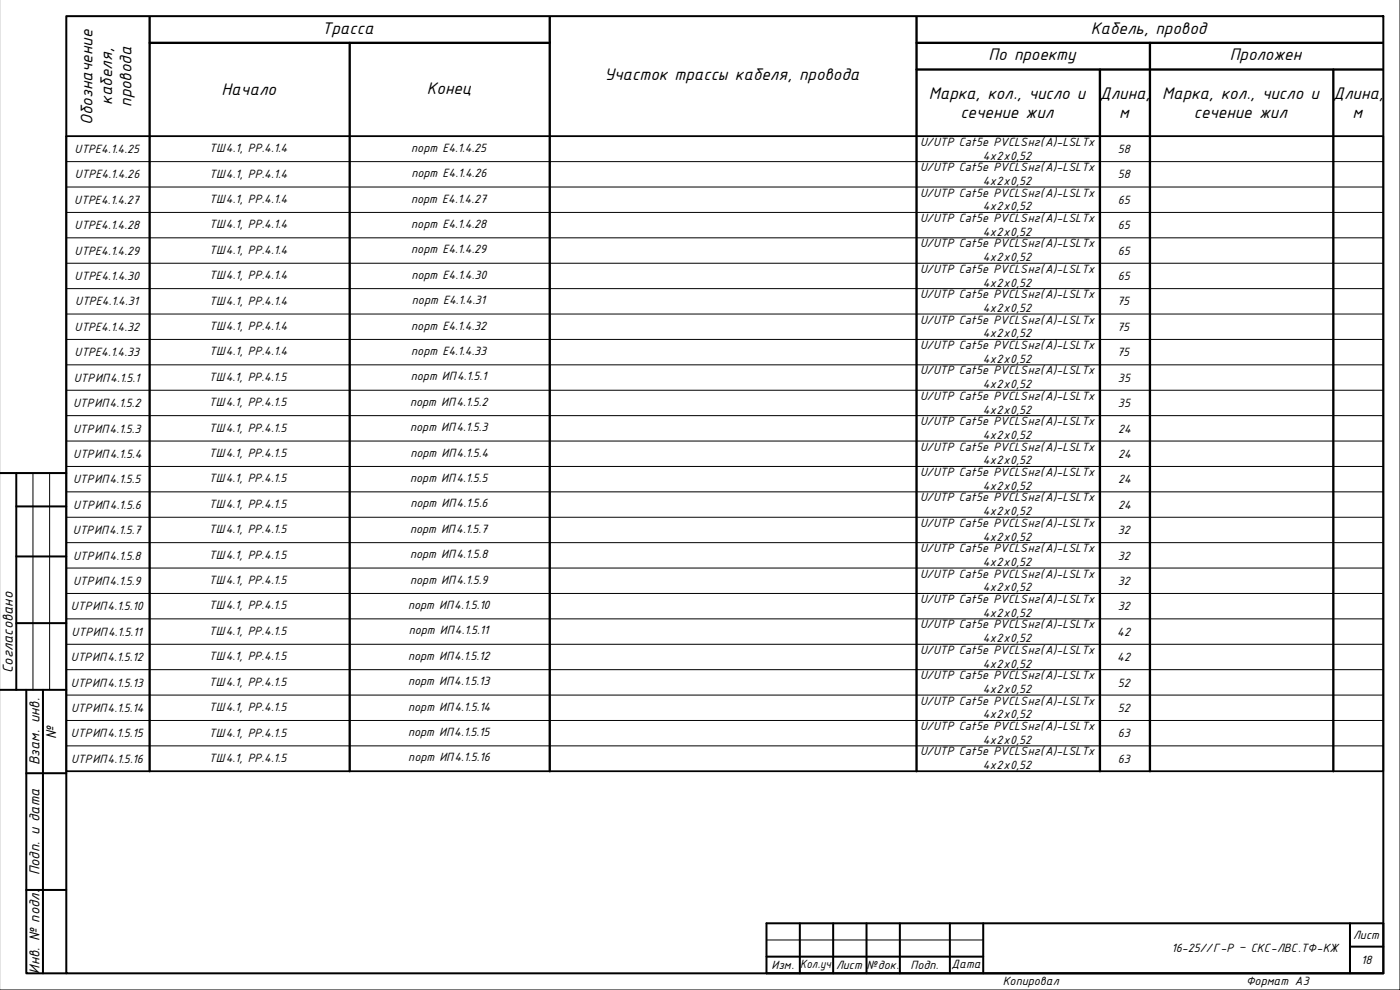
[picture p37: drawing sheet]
<svg xmlns="http://www.w3.org/2000/svg" width="420mm" height="297mm" viewBox="0 0 420 297" stroke-linecap="round" stroke-linejoin="round" font-family="sans-serif">
<defs><g id="words">
<g font-size="5.4">
<text x="96.6" y="10.1">Трасса</text>
<text x="327.4" y="10.1">Кабель, провод</text>
<text x="296.7" y="18.1">По проекту</text>
<text x="369.1" y="18.1">Проложен</text>
<text x="66.5" y="28.6">Начало</text>
<text x="128.1" y="28.3">Конец</text>
<text x="181.4" y="24.1">Участок трассы кабеля, провода</text>
<text x="278.7" y="29.7">Марка, кол., число и</text>
<text x="330.1" y="29.7">Длина,</text>
<text x="348.8" y="29.7">Марка, кол., число и</text>
<text x="400.1" y="29.7">Длина,</text>
<text x="33.6" y="31.5" transform="rotate(-90 33.6 31.5)">кабеля,</text>
<text x="39.5" y="32.1" transform="rotate(-90 39.5 32.1)">провода</text>
<text x="288.2" y="35.5">сечение жил</text>
<text x="335.8" y="35.5">м</text>
<text x="358.3" y="35.5">сечение жил</text>
<text x="405.9" y="35.5">м</text>
<text x="27.8" y="37.4" transform="rotate(-90 27.8 37.4)">Обозначение</text>
</g>
<g font-size="4.7">
<text x="3.9" y="201.9" transform="rotate(-90 3.9 201.9)">Согласовано</text>
<text x="16.9" y="221.7" transform="rotate(-90 16.9 221.7)">№</text>
<text x="11.9" y="229.5" transform="rotate(-90 11.9 229.5)">Взам. инв.</text>
<text x="11.9" y="262.6" transform="rotate(-90 11.9 262.6)">Подп. и дата</text>
<text x="11.9" y="292.2" transform="rotate(-90 11.9 292.2)">Инв. № подл.</text>
</g>
<g font-size="3.9">
<text x="22.3" y="45.9">UTPE4.1.4.25</text>
<text x="62.8" y="45.7">ТШ4.1, PP.4.1.4</text>
<text x="123.4" y="45.6">порт E4.1.4.25</text>
<text x="276.1" y="43.7">U/UTP Cat5e PVCLSнг(А)-LSLTx</text>
<text x="295" y="47.9">4х2х0,52</text>
<text x="335.5" y="45.9">58</text>
<text x="22.4" y="53.6">UTPE4.1.4.26</text>
<text x="62.8" y="53.3">ТШ4.1, PP.4.1.4</text>
<text x="123.5" y="53.2">порт E4.1.4.26</text>
<text x="276.1" y="51.3">U/UTP Cat5e PVCLSнг(А)-LSLTx</text>
<text x="335.5" y="53.6">58</text>
<text x="276.1" y="59">U/UTP Cat5e PVCLSнг(А)-LSLTx</text>
<text x="295" y="55.5">4х2х0,52</text>
<text x="22.3" y="61.2">UTPE4.1.4.27</text>
<text x="62.8" y="60.9">ТШ4.1, PP.4.1.4</text>
<text x="123.4" y="60.8">порт E4.1.4.27</text>
<text x="295" y="63.1">4х2х0,52</text>
<text x="335.5" y="61.2">65</text>
<text x="22.3" y="68.8">UTPE4.1.4.28</text>
<text x="62.8" y="68.5">ТШ4.1, PP.4.1.4</text>
<text x="123.4" y="68.4">порт E4.1.4.28</text>
<text x="276.1" y="66.6">U/UTP Cat5e PVCLSнг(А)-LSLTx</text>
<text x="295" y="70.8">4х2х0,52</text>
<text x="335.5" y="68.8">65</text>
<text x="22.3" y="76.4">UTPE4.1.4.29</text>
<text x="62.8" y="76.2">ТШ4.1, PP.4.1.4</text>
<text x="123.4" y="76">порт E4.1.4.29</text>
<text x="276.1" y="74.2">U/UTP Cat5e PVCLSнг(А)-LSLTx</text>
<text x="335.5" y="76.4">65</text>
<text x="62.8" y="83.8">ТШ4.1, PP.4.1.4</text>
<text x="123.5" y="83.7">порт E4.1.4.30</text>
<text x="276.1" y="81.8">U/UTP Cat5e PVCLSнг(А)-LSLTx</text>
<text x="295" y="78.4">4х2х0,52</text>
<text x="22.4" y="84">UTPE4.1.4.30</text>
<text x="276.1" y="89.5">U/UTP Cat5e PVCLSнг(А)-LSLTx</text>
<text x="295" y="86">4х2х0,52</text>
<text x="335.5" y="84">65</text>
<text x="22.5" y="91.7">UTPE4.1.4.31</text>
<text x="62.8" y="91.4">ТШ4.1, PP.4.1.4</text>
<text x="123.6" y="91.3">порт E4.1.4.31</text>
<text x="295" y="93.6">4х2х0,52</text>
<text x="335.3" y="91.6">75</text>
<text x="22.3" y="99.3">UTPE4.1.4.32</text>
<text x="62.8" y="99">ТШ4.1, PP.4.1.4</text>
<text x="123.4" y="98.9">порт E4.1.4.32</text>
<text x="276.1" y="97.1">U/UTP Cat5e PVCLSнг(А)-LSLTx</text>
<text x="295" y="101.2">4х2х0,52</text>
<text x="335.3" y="99.3">75</text>
<text x="22.3" y="106.9">UTPE4.1.4.33</text>
<text x="62.8" y="106.7">ТШ4.1, PP.4.1.4</text>
<text x="123.4" y="106.5">порт E4.1.4.33</text>
<text x="276.1" y="104.7">U/UTP Cat5e PVCLSнг(А)-LSLTx</text>
<text x="335.3" y="106.9">75</text>
<text x="276.1" y="112.3">U/UTP Cat5e PVCLSнг(А)-LSLTx</text>
<text x="295" y="108.9">4х2х0,52</text>
<text x="22.1" y="114.5">UTPИП4.1.5.1</text>
<text x="62.7" y="114.3">ТШ4.1, PP.4.1.5</text>
<text x="123.3" y="114.2">порт ИП4.1.5.1</text>
<text x="276.1" y="119.9">U/UTP Cat5e PVCLSнг(А)-LSLTx</text>
<text x="295" y="116.5">4х2х0,52</text>
<text x="335.5" y="114.5">35</text>
<text x="21.9" y="122.2">UTPИП4.1.5.2</text>
<text x="62.7" y="121.9">ТШ4.1, PP.4.1.5</text>
<text x="123.1" y="121.8">порт ИП4.1.5.2</text>
<text x="295" y="124.1">4х2х0,52</text>
<text x="335.5" y="122.2">35</text>
<text x="21.9" y="129.8">UTPИП4.1.5.3</text>
<text x="62.7" y="129.5">ТШ4.1, PP.4.1.5</text>
<text x="123.1" y="129.4">порт ИП4.1.5.3</text>
<text x="276.1" y="127.6">U/UTP Cat5e PVCLSнг(А)-LSLTx</text>
<text x="295" y="131.7">4х2х0,52</text>
<text x="335.6" y="129.8">24</text>
<text x="22" y="137.4">UTPИП4.1.5.4</text>
<text x="62.7" y="137.1">ТШ4.1, PP.4.1.5</text>
<text x="123.2" y="137">порт ИП4.1.5.4</text>
<text x="276.1" y="135.2">U/UTP Cat5e PVCLSнг(А)-LSLTx</text>
<text x="335.6" y="137.4">24</text>
<text x="276.1" y="142.8">U/UTP Cat5e PVCLSнг(А)-LSLTx</text>
<text x="295" y="139.4">4х2х0,52</text>
<text x="21.9" y="145">UTPИП4.1.5.5</text>
<text x="62.7" y="144.8">ТШ4.1, PP.4.1.5</text>
<text x="123.1" y="144.6">порт ИП4.1.5.5</text>
<text x="295" y="147">4х2х0,52</text>
<text x="335.6" y="145">24</text>
<text x="22" y="152.6">UTPИП4.1.5.6</text>
<text x="62.7" y="152.4">ТШ4.1, PP.4.1.5</text>
<text x="123.2" y="152.3">порт ИП4.1.5.6</text>
<text x="276.1" y="150.4">U/UTP Cat5e PVCLSнг(А)-LSLTx</text>
<text x="295" y="154.6">4х2х0,52</text>
<text x="335.6" y="152.6">24</text>
<text x="21.9" y="160.2">UTPИП4.1.5.7</text>
<text x="62.7" y="160">ТШ4.1, PP.4.1.5</text>
<text x="123.1" y="159.9">порт ИП4.1.5.7</text>
<text x="276.1" y="158">U/UTP Cat5e PVCLSнг(А)-LSLTx</text>
<text x="335.5" y="160.3">32</text>
<text x="21.9" y="167.9">UTPИП4.1.5.8</text>
<text x="62.7" y="167.6">ТШ4.1, PP.4.1.5</text>
<text x="123.1" y="167.5">порт ИП4.1.5.8</text>
<text x="276.1" y="165.7">U/UTP Cat5e PVCLSнг(А)-LSLTx</text>
<text x="295" y="162.2">4х2х0,52</text>
<text x="335.5" y="167.9">32</text>
<text x="276.1" y="173.3">U/UTP Cat5e PVCLSнг(А)-LSLTx</text>
<text x="295" y="169.8">4х2х0,52</text>
<text x="21.9" y="175.5">UTPИП4.1.5.9</text>
<text x="62.7" y="175.3">ТШ4.1, PP.4.1.5</text>
<text x="123.1" y="175.1">порт ИП4.1.5.9</text>
<text x="295" y="177.5">4х2х0,52</text>
<text x="335.5" y="175.5">32</text>
<text x="21.3" y="183.1">UTPИП4.1.5.10</text>
<text x="62.7" y="182.9">ТШ4.1, PP.4.1.5</text>
<text x="122.5" y="182.7">порт ИП4.1.5.10</text>
<text x="276.1" y="180.9">U/UTP Cat5e PVCLSнг(А)-LSLTx</text>
<text x="295" y="185.1">4х2х0,52</text>
<text x="335.5" y="183.1">32</text>
<text x="21.5" y="190.7">UTPИП4.1.5.11</text>
<text x="62.7" y="190.5">ТШ4.1, PP.4.1.5</text>
<text x="122.7" y="190.4">порт ИП4.1.5.11</text>
<text x="276.1" y="188.5">U/UTP Cat5e PVCLSнг(А)-LSLTx</text>
<text x="335.3" y="190.7">42</text>
<text x="122.5" y="198">порт ИП4.1.5.12</text>
<text x="276.1" y="196.2">U/UTP Cat5e PVCLSнг(А)-LSLTx</text>
<text x="295" y="192.7">4х2х0,52</text>
<text x="21.3" y="198.4">UTPИП4.1.5.12</text>
<text x="62.7" y="198.1">ТШ4.1, PP.4.1.5</text>
<text x="276.1" y="203.8">U/UTP Cat5e PVCLSнг(А)-LSLTx</text>
<text x="295" y="200.3">4х2х0,52</text>
<text x="335.3" y="198.4">42</text>
<text x="21.3" y="206">UTPИП4.1.5.13</text>
<text x="62.7" y="205.7">ТШ4.1, PP.4.1.5</text>
<text x="122.5" y="205.6">порт ИП4.1.5.13</text>
<text x="295" y="207.9">4х2х0,52</text>
<text x="335.5" y="206">52</text>
<text x="21.3" y="213.6">UTPИП4.1.5.14</text>
<text x="62.7" y="213.4">ТШ4.1, PP.4.1.5</text>
<text x="122.5" y="213.2">порт ИП4.1.5.14</text>
<text x="276.1" y="211.4">U/UTP Cat5e PVCLSнг(А)-LSLTx</text>
<text x="295" y="215.6">4х2х0,52</text>
<text x="335.5" y="213.6">52</text>
<text x="21.3" y="221.2">UTPИП4.1.5.15</text>
<text x="62.7" y="221">ТШ4.1, PP.4.1.5</text>
<text x="122.5" y="220.9">порт ИП4.1.5.15</text>
<text x="276.1" y="219">U/UTP Cat5e PVCLSнг(А)-LSLTx</text>
<text x="335.5" y="221.2">63</text>
<text x="276.1" y="226.6">U/UTP Cat5e PVCLSнг(А)-LSLTx</text>
<text x="295" y="223.2">4х2х0,52</text>
<text x="21.3" y="228.9">UTPИП4.1.5.16</text>
<text x="62.7" y="228.6">ТШ4.1, PP.4.1.5</text>
<text x="122.5" y="228.5">порт ИП4.1.5.16</text>
<text x="295" y="230.8">4х2х0,52</text>
<text x="335.5" y="228.9">63</text>
<text x="406.1" y="281.8">Лист</text>
<text x="351.6" y="285.8">16-25//Г-Р – СКС-ЛВС.ТФ-КЖ</text>
<text x="231.5" y="290.8">Изм.</text>
<text x="240.1" y="290.4">Кол.уч</text>
<text x="250.9" y="290.8">Лист №док.</text>
<text x="273.3" y="290.8">Подп.</text>
<text x="285.5" y="290.6">Дата</text>
<text x="408.5" y="289.3">18</text>
<text x="300.9" y="295.4">Копировал</text>
<text x="374" y="295.4">Формат А3</text>
</g>
</g></defs>
<!-- layer: 0 -->
<path d="M44.9 12.9h120.1M44.9 4.8v226.6M105 12.9v218.5M165 4.8v226.6M275.1 12.9h140.1M275.1 4.8v226.6M345.1 12.9v218.5M275.1 20.9h140.1M330.1 20.9v210.5M400.1 20.9v210.5" fill="none" stroke="#000" stroke-width=".7"/>
<g fill="none" stroke="#000" stroke-width=".3">
<path d="M420.2 -.1v297.1h-420.3M19.9 40.9h395.3M19.9 48.5h395.3M19.9 56.1h395.3M19.9 63.7h395.3M19.9 71.4h395.3M19.9 79h395.3M19.9 86.6h395.3M19.9 94.2h395.3M19.9 101.8h395.3M19.9 109.5h395.3M19.9 117.1h395.3"/>
<path d="M19.9 124.7h395.3M19.9 132.3h395.3M19.9 140h395.3M9.9 141.9v65.1M14.9 141.9v65.1M19.9 147.6h395.3M19.9 155.2h395.3M19.9 162.8h395.3M19.9 170.4h395.3M19.9 178.1h395.3M19.9 185.7h395.3M19.9 193.3h395.3"/>
<path d="M19.9 200.9h395.3M19.9 208.5h395.3M19.9 216.2h395.3M19.9 223.8h395.3M19.9 231.4h395.3M230 282h65.1"/>
</g>
<g fill="none" stroke="#000" stroke-width=".6">
<path d="M19.9 4.8h395.3v287.2h-395.3zM-.1 141.9h20M4.9 141.9v65.1M4.9 151.9h15M4.9 167h15M4.9 187h15M-.1 207h20M7.9 207v85h12M12.9 207v85M7.9 232h12M7.9 267h12M230 277h185.2v15h-185.2z"/>
<path d="M240 277v15M250 277v15M260.1 277v15M270.1 277v15M285.1 277v15M295.1 277v15M405.1 277v15M230 287h65.1M405.1 284h10.1"/>
</g>
<path d="M19.9 40.9h395.3v190.5h-395.3z" fill="none" stroke="#000" stroke-width=".5"/>
<use href="#words"/>
</svg>
